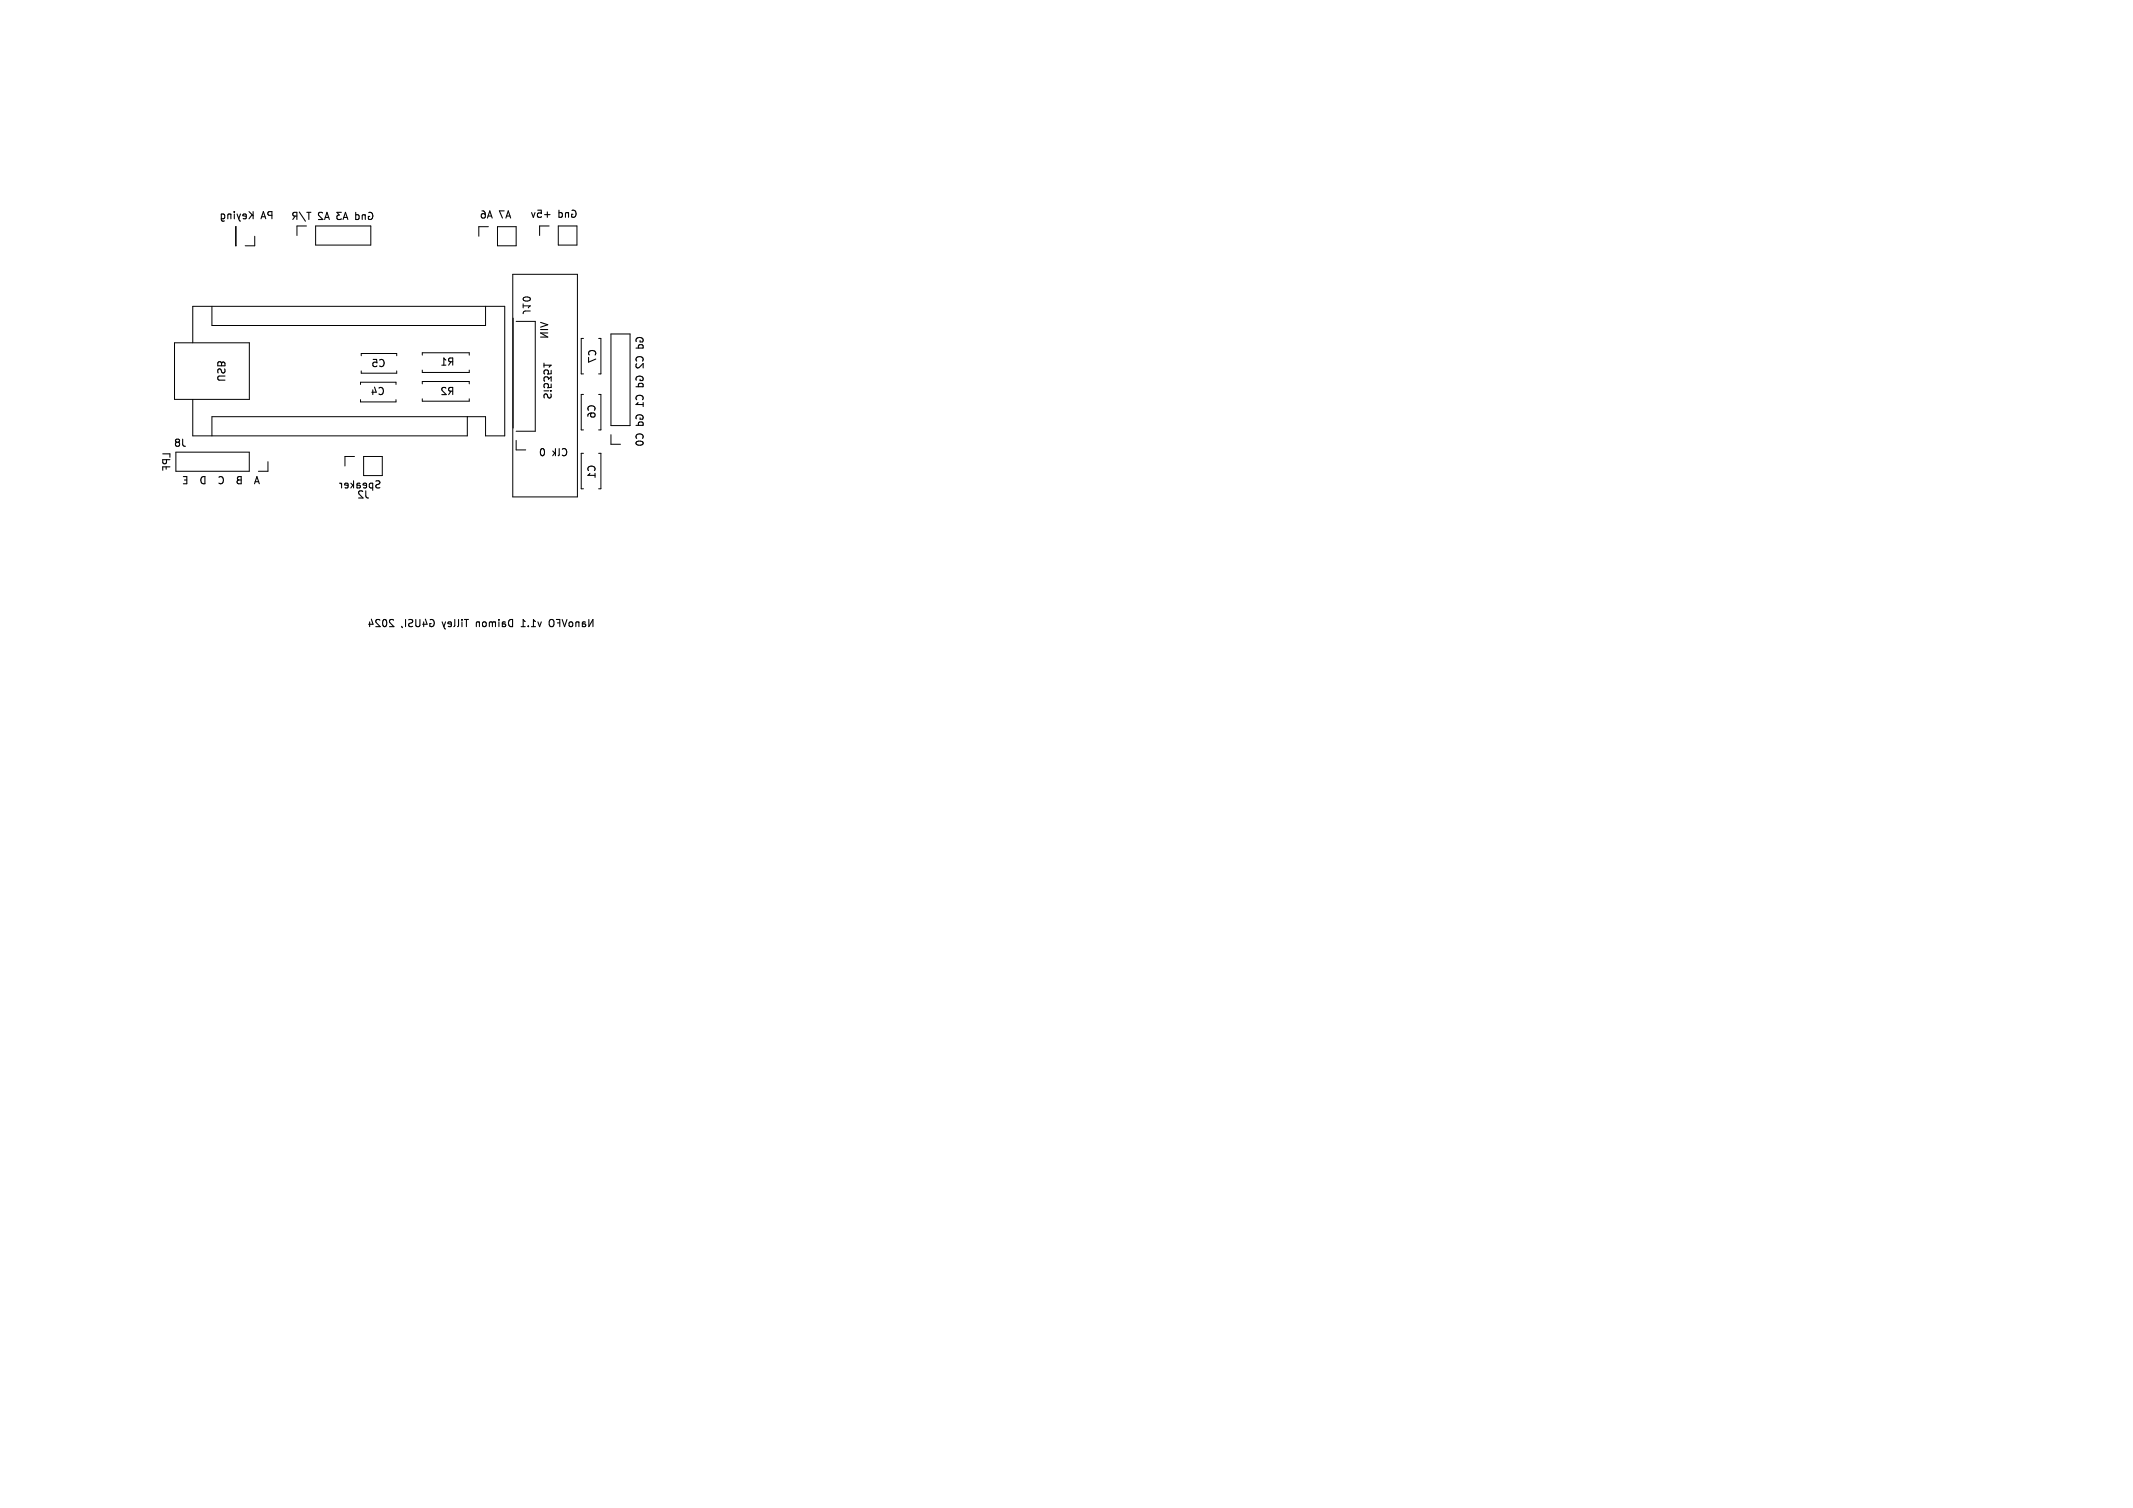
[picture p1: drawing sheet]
<svg xmlns="http://www.w3.org/2000/svg" width="297mm" height="210mm" viewBox="0 0 297 210" stroke-linecap="round" stroke-linejoin="round" font-family="sans-serif">
<defs><g id="words">
<g font-size="1.4">
<text x="41.1" y="30.6">Keying</text>
<text x="74.1" y="30.5">A6</text>
<text x="72.7" y="41.1" transform="rotate(90 72.7 41.1)">J10</text>
<text x="89.8" y="47.6" transform="rotate(-90 89.8 47.6)">C0</text>
<text x="30.1" y="50.1" transform="rotate(90 30.1 50.1)">USB</text>
<text x="51.6" y="51.3">C5</text>
<text x="61.2" y="51.1">R1</text>
<text x="75.5" y="50.3" transform="rotate(90 75.5 50.3)">Si5351</text>
<text x="83.2" y="50.7" transform="rotate(-90 83.2 50.7)">C7</text>
<text x="89.8" y="53.5" transform="rotate(-90 89.8 53.5)">C1</text>
<text x="89.8" y="50.6" transform="rotate(-90 89.8 50.6)">Gd</text>
<text x="51.5" y="55.2">C4</text>
<text x="61.2" y="55.2">R2</text>
<text x="83.1" y="58.4" transform="rotate(-90 83.1 58.4)">C6</text>
<text x="89.8" y="59.4" transform="rotate(-90 89.8 59.4)">C2</text>
<text x="89.8" y="56.4" transform="rotate(-90 89.8 56.4)">Gd</text>
<text x="23.9" y="65.8" transform="rotate(-90 23.9 65.8)">LPF</text>
<text x="24.1" y="62.4">J8</text>
<text x="79.2" y="63.6">Clk</text>
<text x="82.5" y="63.6">0</text>
<text x="89.8" y="62.3" transform="rotate(-90 89.8 62.3)">Gd</text>
<text x="47.1" y="68.2">Speaker</text>
<text x="48.3" y="67.5">E</text>
<text x="49.6" y="69.6">J2</text>
<text x="83.1" y="66.8" transform="rotate(-90 83.1 66.8)">C1</text>
</g>
</g></defs>
<g fill="none" stroke="#000" stroke-width=".15">
<path d="M30.8 29.9l.3-.1 .2 .2-.1 .4h-.4M30.8 29.8v.8l.2 .2h.2M32.1 29.9l-.1-.1-.2 .1-.1 .6M32.1 29.8v.7M32.6 29.5v.1M32.6 29.8v.7M33 29.8l.2 .7M33.2 30.5l.3 .3M33.5 29.8l-.3 .7M34.3 30.1l-.5-.1 .1-.1 .2-.1 .2 .1-.1 .5h-.3M34.7 29.5l.5 .5M35.1 29.9l-.4 .6"/>
<path d="M35.2 29.5v1M36.3 30.5l.4-1 .3 1M36.4 30.2h.5M37.9 30l-.5-.1-.1-.1v-.2l.6-.1v1M45.3 30.3h.5M45.5 29.6l.4 1M47.5 29.6h-.6l.3 .4h-.2v.5l.1 .1 .4-.1M47.8 30.6l.3-1 .3 1M47.9 30.3h.4M49.5 30l.3-.1 .2 .2-.1 .4h-.4M49.5 29.6v1M50.9 29.9v.7"/>
<path d="M50.9 30l-.2-.1-.2 .1-.1 .6M51.3 29.6a.47 .47 0 0 1 .6 .5 .47 .47 0 0 1-.6 .4v-.4h.2M67.1 29.4h.3a.67 .67 0 0 1 0 1l-.3-.1-.1-.4 .2-.1h.3l.1 .1M67.9 30.4l.3-1 .3 1M68 30.1h.4M70.2 29.4h-.7l.5 1M70.4 30.4l.4-1 .3 1M70.5 30.1h.5M75.8 29.9h.8M77.8 29.7l.3-.1 .2 .2-.1 .4h-.4M77.8 29.3v1M79.2 29.6v.7"/>
<path d="M79.2 29.7l-.2-.1-.2 .1-.1 .6M79.6 29.3a.47 .47 0 0 1 .6 .5 .47 .47 0 0 1-.6 .4v-.4h.2M75.3 44.9l1 .3-1 .4M75.3 45.9h1M76.3 46.4h-1l1 .5h-1M76.7 54.9v.3l-.1 .2-.3-.1-.2-.4h-.3l-.1 .1 .1 .4M88.6 50.8v.3l.2 .1 .8-.6v.6M89 48l-.1 .4M89.5 48l.1 .4M25.5 66.4h.5v1h-.5M25.7 66.8h.3M28.2 66.4h.3v1a.53 .53 0 0 1-.5-.4 .53 .53 0 0 1 .2-.6z"/>
<path d="M30.5 66.5a.47 .47 0 0 1 .6 .3 .47 .47 0 0 1-.4 .6l-.2-.1M33.1 66.5l.5-.1v1l-.5-.1-.1-.3 .2-.2-.1-.1zM33.2 66.8h.4M35.4 67.4l.4-1 .3 1M35.5 67.1h.5M52.7 67l.2 .1-.2 .3M52.9 67.9l-.4 .1M75.3 62.6l.2-.1a.53 .53 0 0 1 .3 .5 .53 .53 0 0 1-.3 .5l-.2-.1-.1-.3zM77 62.8l.3 .4M77.2 63.1l-.2 .4M77.3 62.5v1M77.9 62.5v.8l-.2 .2"/>
<path d="M78.3 62.6l.3-.1 .2 .1M78.8 63.3l-.2 .2-.3-.1M51.5 86.6v.7M51.7 86.2l.2 .7h-.6M52.9 86.4l-.4-.1-.2 .3 .6 .7h-.6M53.4 86.3h.1a.53 .53 0 0 1 .4 .5 .53 .53 0 0 1-.4 .5 .67 .67 0 0 1-.1-1zM54.8 86.4l-.4-.1-.2 .3 .6 .7h-.6M55.9 87.2l.1 .2M56.5 86.3v1M56.9 86.3h.4l.2 .2-.1 .2-.5 .2v.3l.2 .1 .4-.1M57.9 86.3v.8l.2 .2h.2l.2-.2v-.8M59 86.6v.7"/>
<path d="M59.2 86.2l.3 .7h-.7M59.9 86.3a.47 .47 0 0 1 .6 .5 .47 .47 0 0 1-.6 .4l-.1-.4h.2M61.6 86.6l.2 .7M61.8 87.3l.2 .3M62 86.6l-.2 .7M62.8 86.9l-.4-.1v-.1l.3-.1 .1 .1v.5h-.4M63.3 86.3v.8l-.1 .2M63.8 86.3v.8l-.1 .2M64.3 86.3v.1M64.3 86.6v.7M64.7 86.3h.5M64.9 86.3v1"/>
<path d="M66.8 86.7l-.2-.1-.2 .1-.1 .6M66.8 86.6v.7M67.2 86.7l.2-.1 .3 .1v.4l-.1 .1-.2 .1-.2-.1zM68.6 86.7l-.2-.1-.2 .1-.1 .6M68.6 86.7v.6M69 86.7l-.3-.1-.1 .1M69 86.6v.7M69.5 86.3v.1M69.5 86.6v.7M69.9 86.8l.4 .1 .1 .1-.1 .3-.4-.1M70.4 86.7h-.4l-.1 .6M70.9 86.4l.5-.1v1a.52 .52 0 0 1-.6-.3 .52 .52 0 0 1 .1-.6z"/>
<path d="M72.6 87.3h.5M73.1 86.6l-.3-.3v1M73.6 87.2v.1M74 87.3h.6M74.6 86.6l-.3-.3v1M74.9 86.6l.2 .7 .3-.7M76.6 86.3h.1a.34 .34 0 0 1 .4 .3v.3a.33 .33 0 0 1-.3 .4 .33 .33 0 0 1-.3-.4v-.3zM77.5 86.3h.4v1M77.6 86.7h.3M78.3 86.3l.3 1 .3-1M79.3 86.7l.1-.1 .3 .1 .1 .4-.1 .1-.3 .1-.1-.1zM80.6 86.7l-.1-.1-.3 .1v.6"/>
<path d="M80.6 86.6v.7M81.1 86.8l.3 .1 .2 .1-.2 .3-.3-.1M81.5 86.7h-.4v.6M82 86.3v1l.6-1v1"/>
</g>
<g fill="none" stroke="#000" stroke-width=".14">
<path d="M32.8 31.6l.1 2.6zM35.5 32.9v1.3h-1.4M42.7 31.5h-1.4v1.3M43.9 31.5h7.7v2.6h-7.7zM68 31.6h-1.3v1.3M69.3 31.6h2.6v2.6h-2.6zM71.4 38.2h9v31h-9zM76.5 31.5h-1.4v1.3M77.7 31.5h2.6v2.6h-2.6zM24.3 47.7h10.4v7.9h-10.4zM26.8 47.7v-5h43.5v18h-2.7v-2.7h-38.1v2.7M26.8 55.6v5.1h38.3v-2.7"/>
<path d="M29.5 42.7v2.6h38.1v-2.6M50.2 55.7v.3h4.9v-.3M50.2 53.5v-.3h4.9v.3M50.3 51.7v.3h4.9v-.3M50.3 49.5v-.3h4.9v.3M58.8 51.5v.4h6.5v-.4M58.8 49.5v-.4h6.5v.4M58.8 53.5v-.4h6.5v.4M58.8 55.5v.4h6.5v-.4M71.4 44.3v15.3M71.9 44.8h2.6v15.3h-2.6M81.2 47.1h-.3v5h.3"/>
<path d="M81.2 54.9h-.3v5h.3M83.4 47.1h.3v5h-.3M83.4 54.9h.3v5h-.3M85.1 46.5h2.6v12.8h-2.6zM24.5 63h10.2v2.6h-10.2zM37.3 64.3v1.3h-1.3M49.4 63.6h-1.4v1.3M50.6 63.6h2.6v2.6h-2.6zM71.9 61.3v1.4h1.3M80.9 63.1v5h.3M83.7 63.1v5h-.3M85.1 60.5v1.4h1.3"/>
</g>
<use href="#words"/>
</svg>
